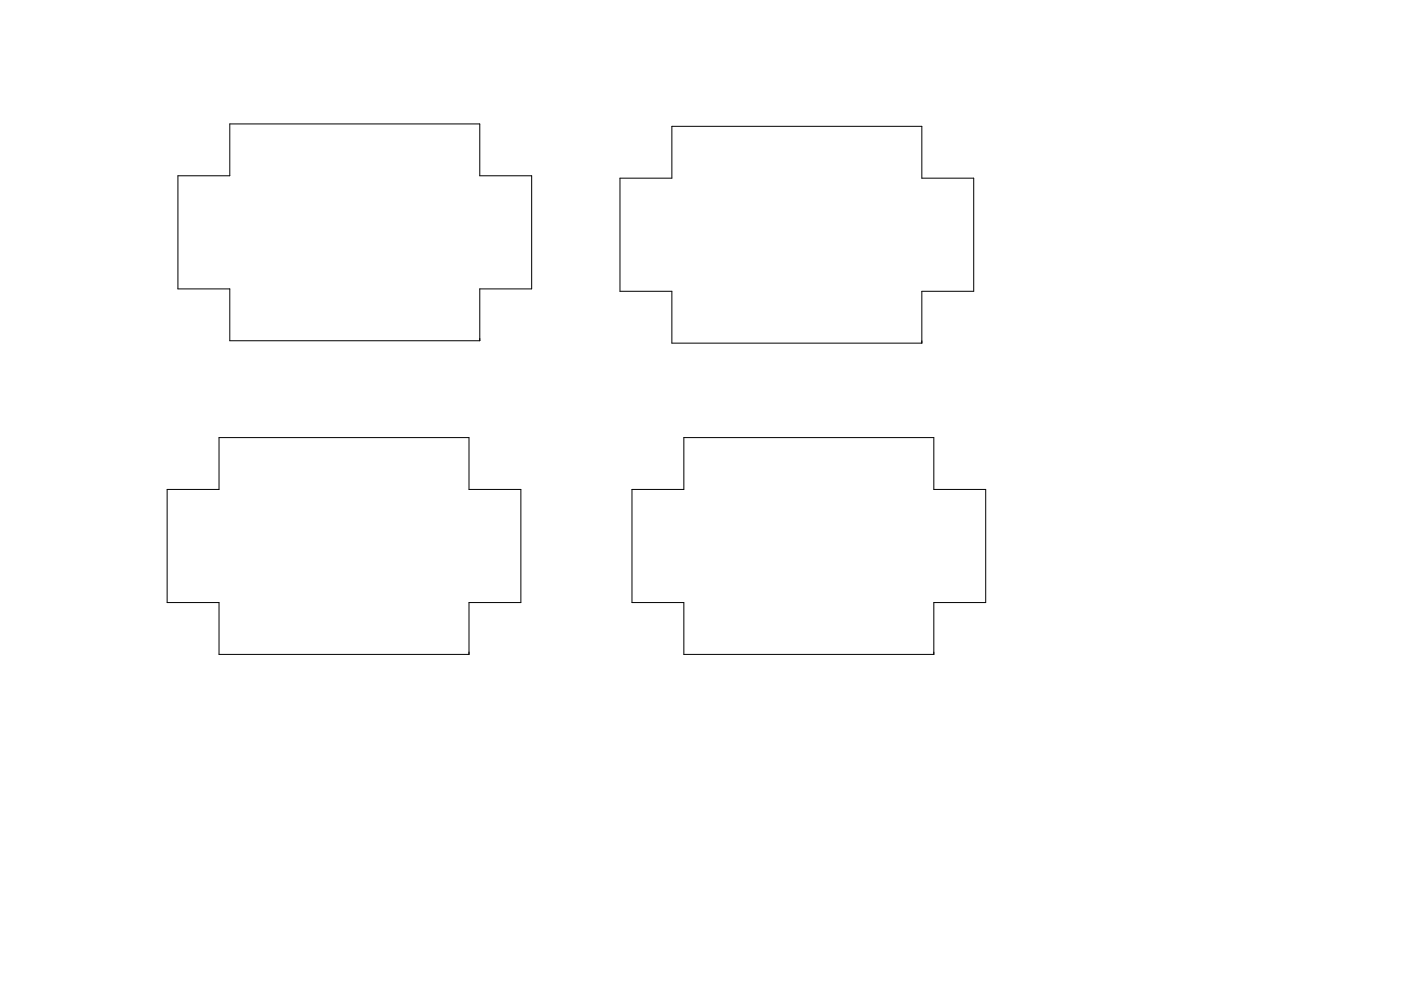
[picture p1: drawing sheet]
<svg xmlns="http://www.w3.org/2000/svg" width="297mm" height="210mm" viewBox="0 0 297 210" stroke-linecap="round" stroke-linejoin="round" font-family="sans-serif">
<path d="M48.7 26.3h53v11h11v24h-11v11h-53v-11h-11v-24h11zM142.4 26.8h53v11h11v24h-11v11h-53v-11h-11v-24h11zM145 92.8h53v11h11v24h-11v11h-53v-11h-11v-24h11zM35.4 103.8h11v-11h53v11h11v24h-11v11h-53v-11h-11z" fill="none" stroke="#000" stroke-width=".21"/>
</svg>
